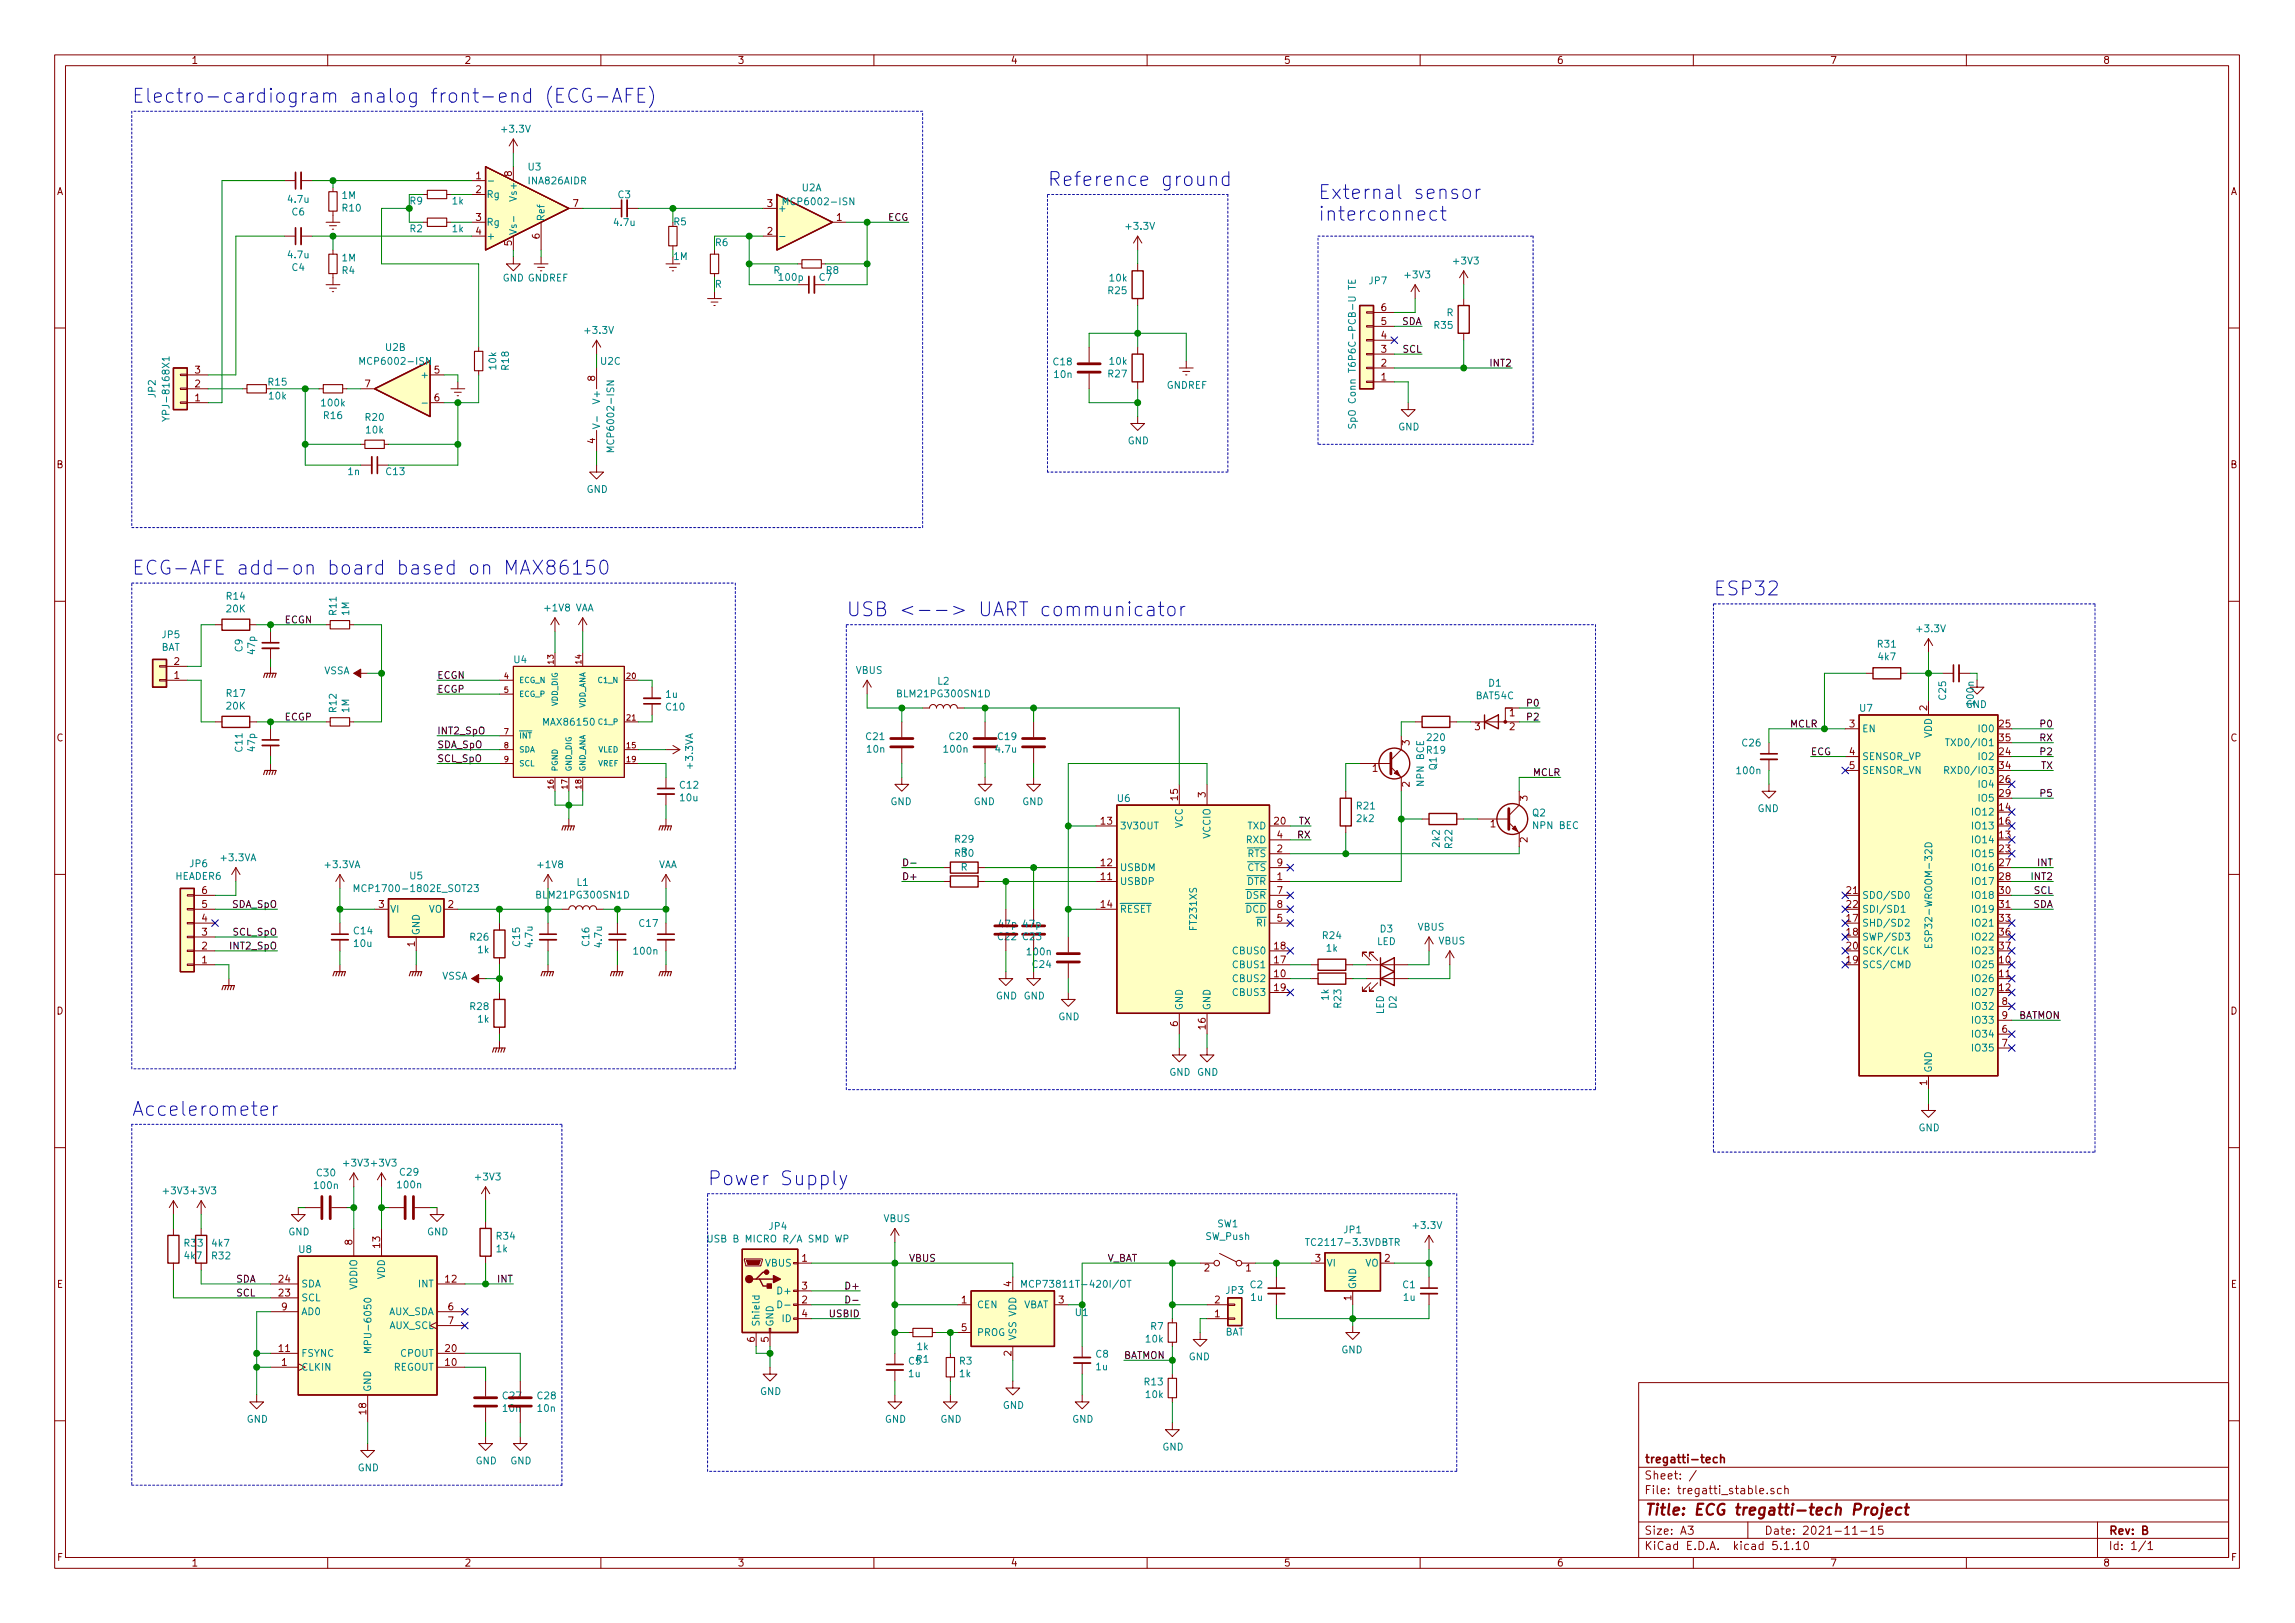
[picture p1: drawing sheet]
<svg xmlns="http://www.w3.org/2000/svg" width="420mm" height="297mm" viewBox="0 0 420 297" stroke-linecap="round" stroke-linejoin="round" font-family="sans-serif">
<defs><g id="words">
<g font-size="3.5" fill="#0000c2">
<text x="24.1" y="18.8">Electro-cardiogram analog front-end (ECG-AFE)</text>
<text x="191.8" y="34.1">Reference ground</text>
<text x="241.3" y="36.5">External sensor</text>
<text x="241.3" y="40.4">interconnect</text>
<text x="24.1" y="105.2">ECG-AFE add-on board based on MAX86150</text>
<text x="154.9" y="112.8">USB &lt;--&gt; UART communicator</text>
<text x="313.7" y="109">ESP32</text>
<text x="24.1" y="204.3">Accelerometer</text>
<text x="129.5" y="217">Power Supply</text>
</g>
<text font-size="2.8" fill="#840000" x="301" y="277.3">Title: ECG tregatti-tech Project</text>
<g font-size="2.1" fill="#840000">
<text x="301" y="267.8">tregatti-tech</text>
<text x="301" y="273.5">File: tregatti_stable.sch</text>
<text x="301" y="270.8">Sheet: /</text>
<text x="301" y="280.9">Size: A3</text>
<text x="323" y="280.9">Date: 2021-11-15</text>
<text x="386" y="280.9">Rev: B</text>
<text x="301" y="283.7">KiCad E.D.A. kicad 5.1.10</text>
<text x="386" y="283.7">Id: 1/1</text>
</g>
<g font-size="1.8" fill="#840000">
<text x="35" y="11.7">1</text>
<text x="85" y="11.7">2</text>
<text x="135" y="11.7">3</text>
<text x="185" y="11.7">4</text>
<text x="235" y="11.7">5</text>
<text x="285" y="11.7">6</text>
<text x="335" y="11.7">7</text>
<text x="385" y="11.7">8</text>
<text x="10.4" y="35.7">A</text>
<text x="87.1" y="32.8">1</text>
<text x="87.1" y="35.3">2</text>
<text x="93.7" y="32.3" transform="rotate(-90 93.7 32.3)">8</text>
<text x="408.4" y="35.7">A</text>
<text x="87.1" y="40.4">3</text>
<text x="104.9" y="37.9">7</text>
<text x="140.5" y="37.9">3</text>
<text x="153.2" y="40.4">1</text>
<text x="87.1" y="43">4</text>
<text x="93.7" y="45" transform="rotate(-90 93.7 45)">5</text>
<text x="98.8" y="43.7" transform="rotate(-90 98.8 43.7)">6</text>
<text x="140.5" y="43">2</text>
<text x="252.9" y="59.5">5</text>
<text x="252.9" y="56.9">6</text>
<text x="252.9" y="64.6">3</text>
<text x="252.9" y="62">4</text>
<text x="35.7" y="70.9">2</text>
<text x="35.7" y="68.4">3</text>
<text x="66.8" y="70.9">7</text>
<text x="79.5" y="68.4">5</text>
<text x="109" y="69.7" transform="rotate(-90 109 69.7)">8</text>
<text x="252.9" y="69.6">1</text>
<text x="252.9" y="67.1">2</text>
<text x="35.7" y="73.4">1</text>
<text x="79.5" y="73.4">6</text>
<text x="109" y="81.2" transform="rotate(-90 109 81.2)">4</text>
<text x="10.4" y="85.7">B</text>
<text x="408.4" y="85.7">B</text>
<text x="31.9" y="124.2">1</text>
<text x="31.9" y="121.7">2</text>
<text x="276.4" y="131.1">1</text>
<text x="352.8" y="130.1" transform="rotate(-90 352.8 130.1)">2</text>
<text x="10.4" y="135.7">C</text>
<text x="258.1" y="136.4" transform="rotate(-90 258.1 136.4)">3</text>
<text x="270" y="133.6">3</text>
<text x="276.4" y="133.6">2</text>
<text x="338.6" y="133.1">3</text>
<text x="366.1" y="133.1">25</text>
<text x="366.1" y="135.7">35</text>
<text x="408.4" y="135.7">C</text>
<text x="251.3" y="141.3">1</text>
<text x="338.6" y="138.2">4</text>
<text x="338.6" y="140.8">5</text>
<text x="366.1" y="138.2">24</text>
<text x="366.1" y="143.3">26</text>
<text x="366.1" y="140.8">34</text>
<text x="215.6" y="146.4" transform="rotate(-90 215.6 146.4)">15</text>
<text x="220.7" y="145.9" transform="rotate(-90 220.7 145.9)">3</text>
<text x="258.1" y="144" transform="rotate(-90 258.1 144)">2</text>
<text x="279.7" y="146.6" transform="rotate(-90 279.7 146.6)">3</text>
<text x="366.1" y="148.4">14</text>
<text x="366.1" y="145.8">29</text>
<text x="201.6" y="150.9">13</text>
<text x="233.3" y="150.9">20</text>
<text x="233.8" y="156">2</text>
<text x="233.8" y="153.5">4</text>
<text x="272.9" y="151.4">1</text>
<text x="279.7" y="154.2" transform="rotate(-90 279.7 154.2)">2</text>
<text x="366.1" y="153.5">13</text>
<text x="366.1" y="150.9">16</text>
<text x="366.1" y="156">23</text>
<text x="201.6" y="161.1">11</text>
<text x="201.6" y="158.5">12</text>
<text x="233.8" y="161.1">1</text>
<text x="233.8" y="158.5">9</text>
<text x="366.1" y="158.5">27</text>
<text x="366.1" y="161.1">28</text>
<text x="37" y="166.2">5</text>
<text x="37" y="163.6">6</text>
<text x="69.4" y="166.2">3</text>
<text x="82.1" y="166.2">2</text>
<text x="201.6" y="166.2">14</text>
<text x="233.8" y="163.6">7</text>
<text x="233.8" y="166.2">8</text>
<text x="338.1" y="163.6">21</text>
<text x="338.1" y="166.2">22</text>
<text x="366.1" y="163.6">30</text>
<text x="366.1" y="166.2">31</text>
<text x="37" y="173.8">2</text>
<text x="37" y="171.2">3</text>
<text x="37" y="168.7">4</text>
<text x="75.9" y="173.2" transform="rotate(-90 75.9 173.2)">1</text>
<text x="233.3" y="173.8">18</text>
<text x="233.8" y="168.7">5</text>
<text x="338.1" y="168.7">17</text>
<text x="338.1" y="171.2">18</text>
<text x="338.1" y="173.8">20</text>
<text x="366.1" y="168.7">33</text>
<text x="366.1" y="171.2">36</text>
<text x="366.1" y="173.8">37</text>
<text x="37" y="176.3">1</text>
<text x="233.3" y="178.9">10</text>
<text x="233.3" y="176.3">17</text>
<text x="338.1" y="176.3">19</text>
<text x="366.1" y="176.3">10</text>
<text x="366.1" y="178.9">11</text>
<text x="10.4" y="185.7">D</text>
<text x="233.3" y="181.4">19</text>
<text x="366.1" y="181.4">12</text>
<text x="366.5" y="183.9">8</text>
<text x="408.4" y="185.7">D</text>
<text x="215.6" y="187.8" transform="rotate(-90 215.6 187.8)">6</text>
<text x="220.7" y="188.3" transform="rotate(-90 220.7 188.3)">16</text>
<text x="366.5" y="189">6</text>
<text x="366.5" y="191.6">7</text>
<text x="366.5" y="186.5">9</text>
<text x="352.8" y="198.6" transform="rotate(-90 352.8 198.6)">1</text>
<text x="64.5" y="227.8" transform="rotate(-90 64.5 227.8)">8</text>
<text x="69.6" y="228.3" transform="rotate(-90 69.6 228.3)">13</text>
<text x="146.8" y="230.9">1</text>
<text x="220.5" y="232.7">2</text>
<text x="228.1" y="232.7">1</text>
<text x="240.8" y="230.9">3</text>
<text x="253.5" y="230.9">2</text>
<text x="10.4" y="235.7">E</text>
<text x="51.1" y="237.3">23</text>
<text x="51.1" y="234.7">24</text>
<text x="51.6" y="239.8">9</text>
<text x="81.6" y="234.7">12</text>
<text x="82.1" y="239.8">6</text>
<text x="146.8" y="238.5">2</text>
<text x="146.8" y="236">3</text>
<text x="176" y="238.5">1</text>
<text x="185.2" y="235.5" transform="rotate(-90 185.2 235.5)">4</text>
<text x="193.8" y="238.5">3</text>
<text x="222.4" y="238.5">2</text>
<text x="247.4" y="238" transform="rotate(-90 247.4 238)">1</text>
<text x="408.4" y="235.7">E</text>
<text x="82.1" y="242.4">7</text>
<text x="138.2" y="245.6" transform="rotate(-90 138.2 245.6)">6</text>
<text x="140.7" y="245.6" transform="rotate(-90 140.7 245.6)">5</text>
<text x="146.8" y="241.1">4</text>
<text x="176" y="243.6">5</text>
<text x="222.4" y="241.1">1</text>
<text x="51.1" y="247.4">11</text>
<text x="51.6" y="250">1</text>
<text x="81.6" y="250">10</text>
<text x="81.6" y="247.4">20</text>
<text x="185.2" y="248.2" transform="rotate(-90 185.2 248.2)">2</text>
<text x="67.1" y="258.8" transform="rotate(-90 67.1 258.8)">18</text>
<text x="10.5" y="285.7">F</text>
<text x="35" y="286.7">1</text>
<text x="85" y="286.7">2</text>
<text x="135" y="286.7">3</text>
<text x="185" y="286.7">4</text>
<text x="235" y="286.7">5</text>
<text x="285" y="286.7">6</text>
<text x="335" y="286.7">7</text>
<text x="385" y="286.7">8</text>
<text x="408.5" y="285.7">F</text>
</g>
<g font-size="1.8" fill="#008484">
<text x="92" y="24.3">+3.3V</text>
<text x="96.7" y="31.2">U3</text>
<text x="96.9" y="33.7">INA826AIDR</text>
<text x="146.8" y="35">U2A</text>
<text x="52.9" y="37.1">4.7u</text>
<text x="53.5" y="39.4">C6</text>
<text x="62.6" y="36.4">1M</text>
<text x="62.7" y="38.7">R10</text>
<text x="82.9" y="37.4">1k</text>
<text x="89" y="36.2">Rg</text>
<text x="89" y="41.3">Rg</text>
<text x="94.6" y="36.4" transform="rotate(-90 94.6 36.4)">Vs+</text>
<text x="99.7" y="40.5" transform="rotate(-90 99.7 40.5)">Ref</text>
<text x="112.5" y="41.4">4.7u</text>
<text x="113.2" y="36.3">C3</text>
<text x="123.4" y="41.2">R5</text>
<text x="142.4" y="38.8">+</text>
<text x="144.2" y="37.6">MCP6002-ISN</text>
<text x="52.9" y="47.3">4.7u</text>
<text x="62.6" y="47.8">1M</text>
<text x="82.9" y="42.5">1k</text>
<text x="89" y="43.9">+</text>
<text x="94.6" y="43.1" transform="rotate(-90 94.6 43.1)">Vs-</text>
<text x="131" y="45">R6</text>
<text x="206.3" y="42">+3.3V</text>
<text x="53.5" y="49.6">C4</text>
<text x="62.7" y="50.2">R4</text>
<text x="92" y="51.5">GND GNDREF</text>
<text x="130.9" y="52.7">R</text>
<text x="141.6" y="50.1">R</text>
<text x="142.8" y="51.4">100p</text>
<text x="150" y="51.4">C7</text>
<text x="151.3" y="50.1">R8</text>
<text x="202.9" y="53.8">R25</text>
<text x="203.2" y="51.5">10k</text>
<text x="250.7" y="52">JP7</text>
<text x="257.4" y="50.9">+3V3</text>
<text x="266.3" y="48.4">+3V3</text>
<text x="264.8" y="57.9">R</text>
<text x="70.6" y="64.2">U2B</text>
<text x="107.3" y="61.1">+3.3V</text>
<text x="262.6" y="60.2">R35</text>
<text x="49.2" y="70.6">R15</text>
<text x="66.7" y="66.8">MCP6002-ISN</text>
<text x="77.6" y="69.3">+</text>
<text x="90.9" y="67.5" transform="rotate(-90 90.9 67.5)">10k</text>
<text x="93.2" y="67.7" transform="rotate(-90 93.2 67.7)">R18</text>
<text x="110" y="66.8">U2C</text>
<text x="192.9" y="66.9">C18</text>
<text x="193.1" y="69.2">10n</text>
<text x="202.9" y="69.1">R27</text>
<text x="203.2" y="66.8">10k</text>
<text x="213.6" y="71.2">GNDREF</text>
<text x="28.5" y="72.7" transform="rotate(-90 28.5 72.7)">JP2</text>
<text x="31" y="76.2" transform="rotate(-90 31 76.2)">YPJ-8168X1</text>
<text x="49.3" y="73.1">10k</text>
<text x="59" y="74.4">100k</text>
<text x="59.3" y="76.7">R16</text>
<text x="67" y="77">R20</text>
<text x="109.9" y="73.5" transform="rotate(-90 109.9 73.5)">V+</text>
<text x="248.2" y="76.6" transform="rotate(-90 248.2 76.6)">SpO Conn T6P6C-PCB-U TE</text>
<text x="67.1" y="79.3">10k</text>
<text x="112.4" y="81.9" transform="rotate(-90 112.4 81.9)">MCP6002-ISN</text>
<text x="206.5" y="81.3">GND</text>
<text x="256" y="78.8">GND</text>
<text x="63.8" y="87">1n</text>
<text x="70.8" y="87">C13</text>
<text x="107.4" y="90.2">GND</text>
<text x="41.5" y="109.8">R14</text>
<text x="41.5" y="112.1">20K</text>
<text x="61.6" y="112.5" transform="rotate(-90 61.6 112.5)">R11</text>
<text x="63.9" y="112.6" transform="rotate(-90 63.9 112.6)">1M</text>
<text x="99.9" y="111.9">+1V8 VAA</text>
<text x="29.5" y="119.1">BAT</text>
<text x="29.7" y="116.8">JP5</text>
<text x="44.4" y="119.3" transform="rotate(-90 44.4 119.3)">C9</text>
<text x="46.7" y="119.7" transform="rotate(-90 46.7 119.7)">47p</text>
<text x="343.8" y="118.5">R31</text>
<text x="351.1" y="115.7">+3.3V</text>
<text x="59.3" y="123.4">VSSA</text>
<text x="94.1" y="121.4">U4</text>
<text x="156.7" y="123.3">VBUS</text>
<text x="171.7" y="125.3">L2</text>
<text x="272.6" y="125.7">D1</text>
<text x="344" y="120.8">4k7</text>
<text x="41.5" y="127.5">R17</text>
<text x="41.5" y="129.9">20K</text>
<text x="61.6" y="130.3" transform="rotate(-90 61.6 130.3)">R12</text>
<text x="63.9" y="130.4" transform="rotate(-90 63.9 130.4)">1M</text>
<text x="121.9" y="127.7">1u</text>
<text x="122" y="130">C10</text>
<text x="164.7" y="127.6">BLM21PG300SN1D</text>
<text x="270.3" y="128">BAT54C</text>
<text x="340.5" y="130.3">U7</text>
<text x="356.3" y="128" transform="rotate(-90 356.3 128)">C25</text>
<text x="359.9" y="129.6">GND</text>
<text x="361.4" y="129" transform="rotate(-90 361.4 129)">100n</text>
<text x="44.4" y="137.5" transform="rotate(-90 44.4 137.5)">C11</text>
<text x="46.7" y="137.5" transform="rotate(-90 46.7 137.5)">47p</text>
<text x="99.7" y="132.8">MAX86150</text>
<text x="158.6" y="135.4">C21</text>
<text x="158.8" y="137.8">10n</text>
<text x="172.9" y="137.8">100n</text>
<text x="173.9" y="135.4">C20</text>
<text x="182.4" y="137.8">4.7u</text>
<text x="182.8" y="135.4">C19</text>
<text x="261.3" y="137.9">R19</text>
<text x="261.4" y="135.6">220</text>
<text x="319" y="136.6">C26</text>
<text x="340.9" y="134">EN</text>
<text x="353.7" y="135.1" transform="rotate(-90 353.7 135.1)">VDD</text>
<text x="357.4" y="136.6">TXD0/IO1</text>
<text x="362.4" y="134">IO0</text>
<text x="126.9" y="140.5" transform="rotate(-90 126.9 140.5)">+3.3VA</text>
<text x="260.7" y="143.7" transform="rotate(-90 260.7 143.7)">NPN BCE</text>
<text x="263" y="140.9" transform="rotate(-90 263 140.9)">Q1</text>
<text x="318.1" y="141.7">100n</text>
<text x="340.9" y="139.1">SENSOR_VP</text>
<text x="340.9" y="141.6">SENSOR_VN</text>
<text x="357.2" y="141.6">RXD0/IO3</text>
<text x="362.4" y="139.1">IO2</text>
<text x="124.5" y="144.3">C12</text>
<text x="124.6" y="146.6">10u</text>
<text x="163" y="147.4">GND</text>
<text x="178.3" y="147.4">GND</text>
<text x="187.1" y="147.4">GND</text>
<text x="204.6" y="146.8">U6</text>
<text x="248.4" y="148.1">R21</text>
<text x="280.6" y="149.4">Q2</text>
<text x="321.8" y="148.6">GND</text>
<text x="361.4" y="149.3">IO12</text>
<text x="362.4" y="144.2">IO4</text>
<text x="362.4" y="146.7">IO5</text>
<text x="174.9" y="154.2">R29</text>
<text x="205" y="151.8">3V3OUT</text>
<text x="216.5" y="151.6" transform="rotate(-90 216.5 151.6)">VCC</text>
<text x="221.6" y="153.5" transform="rotate(-90 221.6 153.5)">VCCIO</text>
<text x="228.2" y="154.3">RXD</text>
<text x="228.4" y="151.8">TXD</text>
<text x="248.5" y="150.5">2k2</text>
<text x="263.6" y="155" transform="rotate(-90 263.6 155)">2k2</text>
<text x="265.9" y="155.2" transform="rotate(-90 265.9 155.2)">R22</text>
<text x="280.8" y="151.7">NPN BEC</text>
<text x="361.4" y="154.3">IO14</text>
<text x="361.4" y="151.8">IO13</text>
<text x="32.1" y="161">HEADER6</text>
<text x="34.8" y="158.7">JP6</text>
<text x="40.6" y="157.6">+3.3VA</text>
<text x="59.6" y="158.9">+3.3VA</text>
<text x="75.1" y="160.9">U5</text>
<text x="98.6" y="158.9">+1V8</text>
<text x="120.4" y="158.9">VAA</text>
<text x="174.9" y="156.8">R30</text>
<text x="175.9" y="159.3">R</text>
<text x="175.9" y="156.5">R</text>
<text x="205" y="162">USBDP</text>
<text x="205" y="159.4">USBDM</text>
<text x="228.3" y="162">DTR</text>
<text x="228.4" y="156.9">RTS</text>
<text x="228.4" y="159.4">CTS</text>
<text x="361.4" y="156.9">IO15</text>
<text x="361.4" y="159.4">IO16</text>
<text x="361.4" y="162">IO17</text>
<text x="66.1" y="163.3">MCP1700-1802E_SOT23</text>
<text x="71.4" y="167">VI</text>
<text x="78.5" y="167">VO</text>
<text x="98.7" y="164.5">BLM21PG300SN1D</text>
<text x="105.7" y="162.1">L1</text>
<text x="205" y="167">RESET</text>
<text x="228.1" y="167">DCD</text>
<text x="228.2" y="164.5">DSR</text>
<text x="340.9" y="164.5">SDO/SD0</text>
<text x="340.9" y="167">SDI/SD1</text>
<text x="361.4" y="164.5">IO18</text>
<text x="361.4" y="167">IO19</text>
<text x="64.8" y="171">C14</text>
<text x="64.9" y="173.3">10u</text>
<text x="76.8" y="171.2" transform="rotate(-90 76.8 171.2)">GND</text>
<text x="86.1" y="172.1">R26</text>
<text x="95.2" y="173.1" transform="rotate(-90 95.2 173.1)">C15</text>
<text x="97.5" y="173.2" transform="rotate(-90 97.5 173.2)">4.7u</text>
<text x="107.9" y="173.1" transform="rotate(-90 107.9 173.1)">C16</text>
<text x="110.2" y="173.2" transform="rotate(-90 110.2 173.2)">4.7u</text>
<text x="117.1" y="169.6">C17</text>
<text x="182.8" y="172.1">C22</text>
<text x="182.9" y="169.8">47p</text>
<text x="187.3" y="172.1">C23</text>
<text x="187.4" y="169.8">47p</text>
<text x="219.1" y="170.1" transform="rotate(-90 219.1 170.1)">FT231XS</text>
<text x="230.1" y="169.6">RI</text>
<text x="242.2" y="171.9">R24</text>
<text x="252.1" y="173">LED</text>
<text x="252.7" y="170.6">D3</text>
<text x="259.6" y="170.3">VBUS</text>
<text x="263.4" y="172.9">VBUS</text>
<text x="340.9" y="169.6">SHD/SD2</text>
<text x="340.9" y="172.1">SWP/SD3</text>
<text x="353.7" y="172.4" transform="rotate(-90 353.7 172.4)">ESP32-WROOM-32D</text>
<text x="361.4" y="169.6">IO21</text>
<text x="361.4" y="172.1">IO22</text>
<text x="80.9" y="179.3">VSSA</text>
<text x="87.5" y="174.5">1k</text>
<text x="116.2" y="174.7">100n</text>
<text x="188.2" y="174.8">100n</text>
<text x="189.1" y="177.2">C24</text>
<text x="225.9" y="179.7">CBUS2</text>
<text x="225.9" y="177.2">CBUS1</text>
<text x="225.9" y="174.7">CBUS0</text>
<text x="242.9" y="174.2">1k</text>
<text x="340.9" y="177.2">SCS/CMD</text>
<text x="340.9" y="174.7">SCK/CLK</text>
<text x="361.4" y="177.2">IO25</text>
<text x="361.4" y="179.7">IO26</text>
<text x="361.4" y="174.7">IO23</text>
<text x="86.1" y="184.8">R28</text>
<text x="182.3" y="182.9">GND GND</text>
<text x="216.5" y="184.9" transform="rotate(-90 216.5 184.9)">GND</text>
<text x="221.6" y="184.9" transform="rotate(-90 221.6 184.9)">GND</text>
<text x="225.9" y="182.3">CBUS3</text>
<text x="243.3" y="183" transform="rotate(-90 243.3 183)">1k</text>
<text x="245.6" y="184.4" transform="rotate(-90 245.6 184.4)">R23</text>
<text x="253.4" y="185.7" transform="rotate(-90 253.4 185.7)">LED</text>
<text x="255.7" y="184.5" transform="rotate(-90 255.7 184.5)">D2</text>
<text x="361.4" y="182.3">IO27</text>
<text x="361.4" y="184.8">IO32</text>
<text x="87.5" y="187.2">1k</text>
<text x="193.8" y="186.7">GND</text>
<text x="361.4" y="189.9">IO34</text>
<text x="361.4" y="187.4">IO33</text>
<text x="214.1" y="196.9">GND GND</text>
<text x="353.7" y="196.4" transform="rotate(-90 353.7 196.4)">GND</text>
<text x="361.4" y="192.4">IO35</text>
<text x="351.2" y="207">GND</text>
<text x="58.1" y="215.3">C30</text>
<text x="63.1" y="213.5">+3V3 +3V3</text>
<text x="73.3" y="215.2">C29</text>
<text x="30" y="218.6">+3V3 +3V3</text>
<text x="57.7" y="217.6">100n</text>
<text x="72.9" y="217.5">100n</text>
<text x="87.2" y="216">+3V3</text>
<text x="52.8" y="226.1">GND</text>
<text x="78.2" y="226.1">GND</text>
<text x="91" y="226.9">R34</text>
<text x="130.8" y="227.4">USB B MICRO R/A SMD WP</text>
<text x="140.8" y="225.1">JP4</text>
<text x="161.8" y="223.7">VBUS</text>
<text x="220.7" y="226.9">SW_Push</text>
<text x="222.9" y="224.6">SW1</text>
<text x="246.1" y="225.7">JP1</text>
<text x="258.9" y="224.9">+3.3V</text>
<text x="33.8" y="228.2">R33</text>
<text x="33.9" y="230.5">4k7</text>
<text x="38.9" y="230.5">R32</text>
<text x="38.9" y="228.2">4k7</text>
<text x="54.8" y="229.3">U8</text>
<text x="90.9" y="229.2">1k</text>
<text x="140.1" y="231.8">VBUS</text>
<text x="239.9" y="228">TC2117-3.3VDBTR</text>
<text x="242.8" y="231.8">VI</text>
<text x="249.9" y="231.8">VO</text>
<text x="55.1" y="238.2">SCL</text>
<text x="55.1" y="235.6">SDA</text>
<text x="65.4" y="236" transform="rotate(-90 65.4 236)">VDDIO</text>
<text x="70.5" y="234.1" transform="rotate(-90 70.5 234.1)">VDD</text>
<text x="76.7" y="235.6">INT</text>
<text x="142.7" y="236.9">D+</text>
<text x="178.8" y="239.4">CEN</text>
<text x="187.2" y="239.4">VBAT</text>
<text x="188.5" y="235.7">MCP73811T-420I/OT</text>
<text x="224.5" y="236.8">JP3</text>
<text x="228.9" y="235.8">C2</text>
<text x="229.1" y="238.1">1u</text>
<text x="248.3" y="236" transform="rotate(-90 248.3 236)">GND</text>
<text x="256.8" y="235.8">C1</text>
<text x="257" y="238.1">1u</text>
<text x="55.1" y="240.7">AD0</text>
<text x="71" y="240.7">AUX_SDA</text>
<text x="71.2" y="243.2">AUX_SCL</text>
<text x="139.1" y="242.9" transform="rotate(-90 139.1 242.9)">Shield</text>
<text x="141.6" y="242.9" transform="rotate(-90 141.6 242.9)">GND</text>
<text x="143.3" y="242">ID</text>
<text x="178.8" y="244.5">PROG</text>
<text x="186.1" y="245.4" transform="rotate(-90 186.1 245.4)">VSS VDD</text>
<text x="196.9" y="240.9">U1</text>
<text x="209.9" y="245.7">10k</text>
<text x="210.7" y="243.4">R7</text>
<text x="224.3" y="244.4">BAT</text>
<text x="55.1" y="250.9">CLKIN</text>
<text x="55.1" y="248.3">FSYNC</text>
<text x="68" y="246.8" transform="rotate(-90 68 246.8)">MPU-6050</text>
<text x="71.9" y="250.9">REGOUT</text>
<text x="73.3" y="248.3">CPOUT</text>
<text x="167.8" y="249.4">R1</text>
<text x="167.9" y="247.1">1k</text>
<text x="175.7" y="249.7">R3</text>
<text x="200.7" y="248.5">C8</text>
<text x="200.7" y="250.8">1u</text>
<text x="217.6" y="249">GND</text>
<text x="245.6" y="247.7">GND</text>
<text x="67.9" y="254.8" transform="rotate(-90 67.9 254.8)">GND</text>
<text x="92.1" y="256.1">C27</text>
<text x="98.5" y="256.1">C28</text>
<text x="139.1" y="255.3">GND</text>
<text x="166.4" y="252.1">1u</text>
<text x="175.7" y="252.1">1k</text>
<text x="183.6" y="257.8">GND</text>
<text x="209.6" y="253.6">R13</text>
<text x="209.9" y="255.9">10k</text>
<text x="45.2" y="260.4">GND</text>
<text x="92.2" y="258.4">10n</text>
<text x="98.5" y="258.4">10n</text>
<text x="162" y="260.4">GND</text>
<text x="172.2" y="260.4">GND</text>
<text x="196.3" y="260.4">GND</text>
<text x="65.5" y="269.3">GND</text>
<text x="87.1" y="268">GND</text>
<text x="93.4" y="268">GND</text>
<text x="212.8" y="265.5">GND</text>
</g>
<g font-size="1.8" fill="#008400">
<text x="75.1" y="37.4">R9</text>
<text x="75.1" y="42.5">R2</text>
<text x="123.4" y="47.6">1M</text>
</g>
<g font-size="1.8">
<text x="162.5" y="40.4">ECG</text>
<text x="256.6" y="59.5">SDA</text>
<text x="256.8" y="64.6">SCL</text>
<text x="273" y="67.1">INT2</text>
<text x="52.1" y="114.1">ECGN</text>
<text x="80" y="124.2">ECGN</text>
<text x="52.1" y="131.9">ECGP</text>
<text x="80" y="126.8">ECGP</text>
<text x="279.8" y="129.3">P0</text>
<text x="279.8" y="131.9">P2</text>
<text x="80" y="134.4">INT2_SpO</text>
<text x="80" y="136.9">SDA_SpO</text>
<text x="327.7" y="133.1">MCLR</text>
<text x="373.5" y="135.7">RX</text>
<text x="373.8" y="133.1">P0</text>
<text x="80" y="139.5">SCL_SpO</text>
<text x="280.6" y="142">MCLR</text>
<text x="331.5" y="138.2">ECG</text>
<text x="373.7" y="140.8">TX</text>
<text x="373.8" y="138.2">P2</text>
<text x="373.8" y="145.8">P5</text>
<text x="237.6" y="153.5">RX</text>
<text x="237.8" y="150.9">TX</text>
<text x="165.1" y="161.1">D+</text>
<text x="372.1" y="161.1">INT2</text>
<text x="373.1" y="158.5">INT</text>
<text x="42.4" y="166.2">SDA_SpO</text>
<text x="372.2" y="166.2">SDA</text>
<text x="372.4" y="163.6">SCL</text>
<text x="42.3" y="173.8">INT2_SpO</text>
<text x="42.6" y="171.2">SCL_SpO</text>
<text x="369.4" y="186.5">BATMON</text>
<text x="166.4" y="230.9">VBUS</text>
<text x="202.5" y="230.9">V_BAT</text>
<text x="43.2" y="234.7">SDA</text>
<text x="43.2" y="237.3">SCL</text>
<text x="91.1" y="234.7">INT</text>
<text x="155.2" y="236">D+</text>
<text x="152" y="241.1">USBID</text>
<text x="205.7" y="248.7">BATMON</text>
</g>
<g font-size="1.4" fill="#840000">
<text x="92.3" y="124.2">4</text>
<text x="101.3" y="121.5" transform="rotate(-90 101.3 121.5)">13</text>
<text x="106.4" y="121.5" transform="rotate(-90 106.4 121.5)">14</text>
<text x="114.8" y="124.2">20</text>
<text x="92.3" y="126.8">5</text>
<text x="114.8" y="131.9">21</text>
<text x="92.3" y="134.4">7</text>
<text x="92.3" y="136.9">8</text>
<text x="114.8" y="136.9">15</text>
<text x="92.3" y="139.5">9</text>
<text x="114.8" y="139.5">19</text>
<text x="101.3" y="144.3" transform="rotate(-90 101.3 144.3)">16</text>
<text x="103.9" y="144.3" transform="rotate(-90 103.9 144.3)">17</text>
<text x="106.4" y="144.3" transform="rotate(-90 106.4 144.3)">18</text>
</g>
<g font-size="1.4" fill="#008484">
<text x="95" y="125">ECG_N</text>
<text x="109.7" y="125">C1_N</text>
<text x="95" y="127.5">ECG_P</text>
<text x="102.1" y="129.3" transform="rotate(-90 102.1 129.3)">VDD_DIG</text>
<text x="107.2" y="129.8" transform="rotate(-90 107.2 129.8)">VDD_ANA</text>
<text x="95" y="135.2">INT</text>
<text x="95" y="137.7">SDA</text>
<text x="109.5" y="137.7">VLED</text>
<text x="109.8" y="132.6">C1_P</text>
<text x="95" y="140.2">SCL</text>
<text x="102.1" y="141.3" transform="rotate(-90 102.1 141.3)">PGND</text>
<text x="104.6" y="141.3" transform="rotate(-90 104.6 141.3)">GND_DIG</text>
<text x="107.2" y="141.3" transform="rotate(-90 107.2 141.3)">GND_ANA</text>
<text x="109.5" y="140.2">VREF</text>
</g>
</g></defs>
<g fill="none" stroke="#840000" stroke-width=".18">
<path d="M10 10h400v277h-400zM12 12h396v273.1h-396zM60 10v2M110 10v2M160 10v2M210 10v2M260 10v2M310 10v2M360 10v2M52.1 33.1h2M55.1 33.1h2M61 34.3v.8"/>
<path d="M61 38.6v2.1M77.5 35.6h.7M81.8 35.6h.7M86.4 33.1h2.5M86.4 35.6h2.5M94 25.4l-.8 1.3M94 25.4v2.6M94 30.5v2.6M94 25.4l.7 1.3M104.1 38.1h2.6M111.8 38.1h2M114.8 38.1h2"/>
<path d="M139.7 38.1h2.5M52.1 43.2h2M55.1 43.2h2M59.7 40.7h2.5M59.7 52.1h2.5M60.3 41.3h1.3M60.3 52.7h1.3M60.8 41.9h.3M60.8 53.4h.3M61 45.8v.7M61 50.1v2M77.5 40.7h.7"/>
<path d="M81.8 40.7h.7M86.4 40.7h2.5M86.4 43.2h2.5M94 47v1.3h1.2l-1.2 1.3-1.3-1.3h1.3M94 43.2v2.6M97.8 48.3h2.5M98.4 48.9h1.3M98.9 49.6h.3M99.1 40.7v5.1M99.1 47v1.3M121.9 48.3h2.6M122.6 48.9h1.2"/>
<path d="M123.1 49.6h.2M123.2 45v.8M123.2 47v1.3M129.5 54.6h2.6M130.2 55.3h1.2M130.7 55.9h.2M130.8 45.8v.7M130.8 50.1v.7M130.8 53.4v1.2M139.7 43.2h2.5M146 48.3h.8M146 52.1h2.1"/>
<path d="M149.1 52.1h2M150.4 48.3h.7M152.4 40.7h2.5M208.3 43.2l-.8 1.3M208.3 43.2v2.6M208.3 48.3v1.3M208.3 54.6v1.3M208.3 43.2l.7 1.3M250.2 59.6h1.3v.3h-1.3zM250.2 57.1h1.3v.2h-1.3zM251.5 59.7h3.8M251.5 57.2h3.8"/>
<path d="M259.1 52.1l-.8 1.3M259.1 52.1v2.5M259.1 52.1l.7 1.3M268 49.6l-.8 1.2M268 49.6v2.5M268 54.6v1.3M268 49.6l.7 1.2M10 60h2M33 68.5h1.3v.2h-1.3zM33 73.6h1.3v.2h-1.3zM33 71h1.3v.3h-1.3zM34.3 71.2h3.8"/>
<path d="M34.3 68.6h3.8M34.3 73.7h3.8M44.4 71.2h.8M58.4 71.2h.8M62.7 71.2h.8M66 71.2h2.6M78.7 68.6h2.6M78.7 73.7h2.6M82.5 71.2h2.6M83.2 71.8h1.3M83.7 72.4h.2M83.8 69.9v1.3"/>
<path d="M87.6 63.5v.8M87.6 67.9v.7M109.2 62.3l-.7 1.2M109.2 62.3v2.5M109.2 67.3v3.9M109.2 78.8v3.8M109.2 62.3l.8 1.2M199.4 63.5v2.8M199.4 68.4v2.8M208.3 76.2v1.3h1.2l-1.2 1.3-1.3-1.3h1.3M208.3 63.5v1.3M208.3 69.9v1.3"/>
<path d="M215.9 67.3h2.5M216.5 68h1.3M217 68.6h.3M217.2 66.1v1.2M250.2 62.1h1.3v.3h-1.3zM250.2 67.2h1.3v.3h-1.3zM250.2 69.8h1.3v.2h-1.3zM250.2 64.7h1.3v.2h-1.3zM251.5 69.9h3.8M251.5 67.3h3.8M251.5 64.8h3.8M251.5 62.3h3.8"/>
<path d="M257.8 73.7v1.3h1.3l-1.3 1.2-1.3-1.2h1.3M268 61v1.3M408 60h2M66 85.1h2.1M66 81.3h.8M69.1 85.1h2M70.4 81.3h.7M109.2 85.1v1.3h1.3l-1.3 1.3-1.3-1.3h1.3M10 110h2M39.4 114.3h1.2M45.7 114.3h1.3M49.5 115.6v2"/>
<path d="M49.5 118.7v2M59.7 114.3h.8M64 114.3h.8M101.6 113.1l-.8 1.2M101.6 113.1v2.5M101.6 119.4v2.6M101.6 113.1l.8 1.2M106.7 113.1l-.8 1.2M106.7 113.1v2.5M106.7 119.4v2.6M106.7 113.1l.7 1.2M353.1 116.9v2.5"/>
<path d="M353.1 116.9l-.8 1.2M353.1 116.9l.7 1.2M408 110h2M29.2 121.8h1.3v.3h-1.3zM29.2 124.4h1.3v.2h-1.3zM30.5 124.5h3.8M30.5 122h3.8M39.4 132.1h1.2M45.7 132.1h1.3M49.5 122v1.2M49.5 133.4v2M49.5 136.4v2.1"/>
<path d="M49.5 139.7v1.3M59.7 132.1h.8M64 132.1h.8M64.8 123.2h2.5M91.4 137.2h2.6M91.4 139.7h2.6M91.4 124.5h2.6M91.4 127h2.6M91.4 134.7h2.6M94 122h20.3v20.3h-20.3zM114.3 137.2h2.5M114.3 139.7h2.5"/>
<path d="M114.3 124.5h2.5M114.3 132.1h2.5M119.4 125.8v2M119.4 128.8v2M121.9 137.2h2.6M123.2 136.4l1.3 .8M124.5 137.2l-1.3 .8M158.7 124.5l-.7 1.3M158.7 124.5v2.5M158.7 124.5l.8 1.3M165.1 132.1v2.8M165.1 136.9v2.8"/>
<path d="M168.9 129.6h1.3a.63 .63 0 0 1 .6-.7 .63 .63 0 0 1 .6 .7 .63 .63 0 0 1 .7-.7 .63 .63 0 0 1 .6 .7 .63 .63 0 0 1 .7-.7 .63 .63 0 0 1 .6 .7 .63 .63 0 0 1 .6-.7 .63 .63 0 0 1 .7 .7h1.2M180.3 132.1v2.8M180.3 136.9v2.8M189.2 132.1v2.8M189.2 136.9v2.8M248.9 139.7h5.7M256.5 134.7v2.5l-1.9 1.9M259.1 132.1h1.2M265.4 132.1h1.3M275.6 129.6h2.5M275.6 132.1h2.5M276.9 129.6h-1.3v2.5h-6.4"/>
<path d="M323.8 135.9v2.1M323.8 139v2M337.8 133.4h2.6M337.8 138.5h2.6M341.6 123.2h1.3M348 123.2h1.2M353.1 128.3v2.5M355.6 123.2h2M358.6 123.2h2.1M361.9 124.5v1.3h-1.2l1.2 1.2 1.3-1.2h-1.3M43.2 158.8l-.8 1.3M43.2 158.8v2.5"/>
<path d="M43.2 158.8l.7 1.3M101.6 142.3v2.5M104.1 142.3v2.5M104.1 149.9v1.3M106.7 142.3v2.5M121.9 142.3v2M121.9 145.3v2.1M121.9 149.9v1.3M165.1 142.3v1.2h-1.3l1.3 1.3 1.3-1.3h-1.3M172.7 158.8h1.3M179.1 158.8h1.2M180.3 142.3v1.2h-1.2l1.2 1.3 1.3-1.3h-1.3"/>
<path d="M189.2 142.3v1.2h-1.2l1.2 1.3 1.3-1.3h-1.3M200.7 158.8h3.8M200.7 151.2h3.8M215.9 143.5v3.9M221 143.5v3.9M232.4 158.8h3.8M232.4 151.2h3.8M232.4 156.2h3.8M232.4 153.7h3.8M246.4 144.8v1.3M246.4 151.2v1.2M254.6 140.4l1.9 1.9v2.5"/>
<path d="M260.3 149.9h1.3M266.7 149.9h1.3M270.5 149.9h5.7M276.2 150.5l1.9 1.9v2.6M278.1 144.8v2.6l-1.9 1.9M323.8 143.5v1.3h-1.2l1.2 1.3 1.3-1.3h-1.3M337.8 141h2.6M10 160h2M34.3 166.3h1.3v.2h-1.3zM34.3 163.7h1.3v.3h-1.3zM34.3 168.8h1.3v.3h-1.3zM34.3 173.9h1.3v.3h-1.3z"/>
<path d="M34.3 176.4h1.3v.3h-1.3zM34.3 171.4h1.3v.2h-1.3zM35.6 166.4h3.8M35.6 176.6h3.8M35.6 174h3.8M35.6 168.9h3.8M35.6 163.9h3.8M35.6 171.5h3.8M41.9 179.1v1.3M62.2 160.1v2.5M62.2 168.9v2.1M62.2 172v2"/>
<path d="M62.2 176.6v1.2M62.2 160.1l-.7 1.2M62.2 160.1l.8 1.2M68.6 166.4h2.5M76.2 171.5v2.5M76.2 176.6v1.2M81.3 166.4h2.5M86.4 179.1h2.5M91.4 168.9v1.3M91.4 175.3v1.3M100.3 160.1l-.7 1.2M100.3 160.1v2.5"/>
<path d="M100.3 168.9v2.1M100.3 172v2M100.3 176.6v1.2M100.3 160.1l.8 1.2M102.9 166.4h1.2a.63 .63 0 0 1 .7-.6 .63 .63 0 0 1 .6 .6 .63 .63 0 0 1 .6-.6 .63 .63 0 0 1 .7 .6 .63 .63 0 0 1 .6-.6 .63 .63 0 0 1 .6 .6 .63 .63 0 0 1 .7-.6 .63 .63 0 0 1 .6 .6h1.3M113 168.9v2.1M113 172v2M113 176.6v1.2M121.9 160.1l-.7 1.2M121.9 160.1v2.5M121.9 168.9v2.1M121.9 172v2"/>
<path d="M121.9 176.6v1.2M121.9 160.1l.8 1.2M172.7 161.3h1.3M179.1 161.3h1.2M184.1 177.8v1.3h1.3l-1.3 1.3-1.2-1.3h1.2M184.1 166.4v2.8M184.1 171.2v2.8M189.2 177.8v1.3h1.3l-1.3 1.3-1.2-1.3h1.2M189.2 166.4v2.8M189.2 171.2v2.8M195.6 171.5v2.8M195.6 176.3v2.8"/>
<path d="M200.7 161.3h3.8M200.7 166.4h3.8M232.4 179.1h3.8M232.4 161.3h3.8M232.4 166.4h3.8M232.4 176.6h3.8M232.4 174h3.8M232.4 168.9h3.8M232.4 163.9h3.8M240 179.1h1.3M240 176.6h1.3M246.4 179.1h1.2"/>
<path d="M246.4 176.6h1.2M249.4 175v-.7h.8h-.8l1.6 1.5M250.2 179.1h7.6M250.2 176.6h7.6M250.7 175v-.7h.8h-.8l1.5 1.5M251 179.9l-1.6 1.5h.8h-.8v-.8M252.2 179.9l-1.5 1.5h.8h-.8v-.8M261.6 171.5v2.5M261.6 171.5l-.7 1.3M261.6 171.5l.8 1.3M265.4 174l-.7 1.3M265.4 174v2.6"/>
<path d="M265.4 174l.8 1.3M408 160h2M91.4 181.6v1.3M91.4 188v1.3M91.4 190.5v1.3M195.6 181.6v1.3h1.2l-1.2 1.3-1.3-1.3h1.3M215.9 191.8v1.3h1.3l-1.3 1.2-1.3-1.2h1.3M215.9 185.5v3.8M221 191.8v1.3h1.2l-1.2 1.2-1.3-1.2h1.3M221 185.5v3.8M232.4 181.6h3.8M353.1 196.9v2.5"/>
<path d="M365.8 189.3h2.5M365.8 191.8h2.5M365.8 184.2h2.5M365.8 186.7h2.5M10 210h2M31.7 219.7l-.7 1.3M31.7 219.7v2.6M31.7 219.7l.8 1.3M36.8 219.7l-.7 1.3M36.8 219.7v2.6M36.8 219.7l.8 1.3M64.8 214.7l-.8 1.2"/>
<path d="M64.8 214.7v2.5M64.8 214.7l.7 1.2M69.8 214.7l-.7 1.2M69.8 214.7v2.5M69.8 214.7l.8 1.2M88.9 217.2v2.5M88.9 217.2l-.8 1.3M88.9 217.2l.8 1.3M353.1 202v1.2h1.2l-1.2 1.3-1.3-1.3h1.3M408 210h2M31.7 224.8v1.3M31.7 231.2v1.2"/>
<path d="M36.8 224.8v1.3M36.8 231.2v1.2M49.5 235h5.1M49.5 237.5h5.1M54.6 221v1.3h1.3l-1.3 1.3-1.3-1.3h1.3M55.9 221h2.8M60.7 221h2.8M64.8 224.8v5.1M69.8 224.8v5.1M71.1 221h2.8M75.9 221h2.8M80 221v1.3h1.3l-1.3 1.3-1.3-1.3h1.3"/>
<path d="M80 235h5.1M88.9 223.6v1.2M88.9 229.9v1.3M136.3 230.4h3.3v.3l-.3 1h-2.8zM145.3 238.7h.7v.2h-.7zM145.3 236.1h.7v.3h-.7zM145.3 231h.7v.3h-.7zM146 231.2h2.6M146 238.8h2.6M146 236.3h2.6M163.8 224.8l-.7 1.3M163.8 224.8v2.6"/>
<path d="M163.8 224.8l.8 1.3M175.3 238.8h2.5M185.4 233.7v2.6M193 238.8h2.6M219.7 231.2h2.5M221 238.8h3.8M223.3 229.4l3 1.5M224.8 238.7h1.3v.2h-1.3zM227.3 231.2h2.6M233.7 233.7v2M233.7 236.8v2M240 231.2h2.6"/>
<path d="M247.6 236.3v2.5M252.7 231.2h2.6M261.6 226.1l.8 1.3M261.6 226.1v2.5M261.6 233.7v2M261.6 236.8v2M261.6 226.1l-.7 1.3M47 255.3v1.3h1.3l-1.3 1.2-1.3-1.2h1.3M49.5 250.2h5.1M49.5 247.7h5.1M49.5 240.1h5.1M67.3 255.3v5.1"/>
<path d="M80 242l-1.3 .6 1.3 .6M80 250.2h5.1M80 247.7h5.1M80 240.1h5.1M80 242.6h5.1M88.9 252.8v2.8M88.9 257.6v2.8M95.2 252.8v2.8M95.2 257.6v2.8M138.4 243.9v2.5M140.8 243.1h.3v.8h-.3zM141 250.2v1.3h1.2l-1.2 1.3-1.3-1.3h1.3"/>
<path d="M141 243.9v2.5M145.3 241.2h.7v.3h-.7zM146 241.3h2.6M163.8 255.3v1.3h1.3l-1.3 1.2-1.2-1.2h1.2M163.8 247.7v2M163.8 250.7v2.1M166.4 243.9h.7M170.7 243.9h.7M174 255.3v1.3h1.3l-1.3 1.2-1.3-1.2h1.3M174 247.7v.7M174 252v.8M175.3 243.9h2.5"/>
<path d="M185.4 252.8v1.2h1.3l-1.3 1.3-1.3-1.3h1.3M185.4 246.4v2.6M198.1 255.3v1.3h1.3l-1.3 1.2-1.3-1.2h1.3M198.1 246.4v2M198.1 249.5v2M214.6 241.3v.8M214.6 245.7v.7M214.6 251.5v.8M214.6 255.8v.8M219.7 243.9v1.2h-1.3l1.3 1.3 1.3-1.3h-1.3M221 241.3h3.8M224.8 241.2h1.3v.3h-1.3z"/>
<path d="M247.6 242.6v1.3h-1.2l1.2 1.2 1.3-1.2h-1.3M300 253h108v32.1h-108zM10 260h2M67.3 264.2v1.3h1.3l-1.3 1.2-1.3-1.2h1.3M88.9 262.9v1.3h1.3l-1.3 1.3-1.3-1.3h1.3M95.2 262.9v1.3h1.3l-1.3 1.3-1.2-1.3h1.2M214.6 260.4v1.3h1.3l-1.3 1.2-1.2-1.2h1.2M300 278.5h108M300 274.5h108M300 268.5h108M309 279.3h1l-.5 .6 .4 .1v.7l-.2 .1-.7-.1M310.5 269.1l-1.2 2"/>
<path d="M320 278.5v3M323.5 273.3v.1M324.7 272.5l-.3-.1-.2 .2 .1 .2 .4 .2v.3h-.5M326.1 272.5l-.4-.1-.3 .3 .1 .6 .2 .1 .4-.1M326.7 272.5l.2-.1 .4 .1 .1 .9M326.7 271.9v1.5M342.5 279.7l.4-.4v1.5M344.7 279.3h-.7l-.1 .7 .2-.1h.5l.2 .3-.1 .5-.3 .1-.5-.1M384 278.5v6.6M408 260h2M60 285.1v1.9M110 285.1v1.9"/>
<path d="M160 285.1v1.9M210 285.1v1.9M260 285.1v1.9M300 281.5h108M310 285.1v1.9M326.7 282.5l.4-.4v1.5M326.7 283.6h.8M328.2 283.5v.1M328.8 282.5l.4-.4v1.5M328.8 283.6h.9M330.4 282.3l.3-.2a.94 .94 0 0 1 0 1.5l-.4-.3v-.6zM339.2 280.8h.8"/>
<path d="M340.7 280.2h1.1M342.5 280.8h.8M360 285.1v1.9M392.8 282l-1.3 2M393.2 282.5l.5-.4v1.5M393.2 283.6h.9"/>
<circle cx="222.8" cy="231.2" r=".51"/>
<circle cx="226.8" cy="231.2" r=".51"/>
</g>
<path d="M342.8 276.1a.54 .54 0 0 1 .5-.2 .54 .54 0 0 1 .4 .4l-.1 .5a.56 .56 0 0 1-.5 .4 .56 .56 0 0 1-.5-.4zM344.6 275.9l-.2 1.7-.1 .2-.3 .1M344.7 275.2l-.1 .1 .1 .1v-.2v.2M345.4 276.6l1-.2-.1-.4-.6-.1-.3 .3v.9l.2 .1 .6-.1M348.1 276a.68 .68 0 0 0-1 .3v.7l.3 .2 .6-.1M348.7 275.9h.8M349.1 275.2l-.2 1.7v.2l.4 .1" fill="none" stroke="#840000" stroke-width=".41"/>
<g fill="none" stroke="#840000" stroke-width=".3">
<path d="M54.1 31.5v3.1M113.8 36.6v3.1M54.1 41.7v3M148.1 50.6v3M69.1 83.6v3.1M48 117.6h3.1M48 135.4h3.1M117.9 128.8h3M322.3 138h3.1M357.6 121.7v3.1M120.4 144.3h3M60.7 171h3.1"/>
<path d="M98.8 171h3.1M111.5 171h3.1M120.4 171h3M232.2 235.7h3M260.1 235.7h3M162.3 249.7h3.1M196.6 248.4h3M314.4 266.8l-.5-.1-.2 .3v.6l.2 .1 .5-.1M315 266.8h.1a.37 .37 0 0 1 .6 .1v.8M315 266.2v1.5"/>
</g>
<g fill="none" stroke="#840000" stroke-width=".2">
<path d="M60.2 35.1h1.5v3.5h-1.5zM78.2 34.8h3.6v1.6h-3.6zM78.2 39.9h3.6v1.5h-3.6zM60.2 46.5h1.5v3.6h-1.5zM122.4 41.4h1.6v3.6h-1.6zM130 46.5h1.6v3.6h-1.6zM146.8 47.5h3.6v1.6h-3.6zM45.2 70.4h3.6v1.5h-3.6zM59.2 70.4h3.5v1.5h-3.5zM86.9 64.3h1.5v3.6h-1.5zM66.8 80.6h3.6v1.5h-3.6zM60.5 113.6h3.5v1.5h-3.5z"/>
<path d="M48.3 124l.2-.8h2l-.2 .8M49 123.2l-.2 .8M49.5 123.2l-.2 .8M50 123.2l-.2 .8M60.5 131.4h3.5v1.5h-3.5zM48.3 141.8l.2-.8h2l-.2 .8M49 141l-.2 .8M49.5 141l-.2 .8M50 141l-.2 .8M102.9 151.9l.2-.7h2.1l-.3 .7M103.6 151.2l-.2 .7M104.1 151.2l-.2 .7"/>
<path d="M104.6 151.2l-.2 .7M120.6 151.9l.3-.7h2l-.2 .7M121.4 151.2l-.2 .7M121.9 151.2l-.2 .7M122.4 151.2l-.2 .7M61 178.6l.2-.8h2l-.2 .8M61.7 177.8l-.2 .8M62.2 177.8l-.2 .8M62.7 177.8l-.2 .8M74.9 178.6l.3-.8h2l-.2 .8M75.7 177.8l-.3 .8M76.2 177.8l-.3 .8"/>
<path d="M76.7 177.8l-.2 .8M99.1 178.6l.2-.8h2l-.2 .8M99.8 177.8l-.2 .8M100.3 177.8l-.2 .8M100.8 177.8l-.2 .8M111.8 178.6l.2-.8h2l-.2 .8M112.5 177.8l-.2 .8M113 177.8l-.2 .8M113.5 177.8l-.2 .8M120.6 178.6l.3-.8h2l-.2 .8M121.4 177.8l-.2 .8M121.9 177.8l-.2 .8"/>
<path d="M122.4 177.8l-.2 .8M40.6 181.1l.3-.7h2l-.2 .7M41.4 180.4l-.3 .7M41.9 180.4l-.2 .7M42.4 180.4l-.2 .7M90.2 192.6l.2-.8h2.1l-.3 .8M90.9 191.8l-.2 .8M91.4 191.8l-.2 .8M91.9 191.8l-.2 .8M167.1 243.1h3.6v1.5h-3.6zM173.2 248.4h1.6v3.6h-1.6zM213.9 252.3h1.5v3.5h-1.5z"/>
<path d="M213.9 242.1h1.5v3.6h-1.5z"/>
</g>
<g fill="none" stroke="#840000" stroke-width=".51">
<path d="M197.4 68.1h4M197.4 66.6h4M163.1 136.7h4M163.1 135.2h4M178.3 136.7h4.1M178.3 135.2h4.1M187.2 136.7h4.1M187.2 135.2h4.1M254.6 137.8v3.8M276.2 148v3.8M182.1 171h4.1M182.1 169.5h4.1"/>
<path d="M187.2 171h4.1M187.2 169.5h4.1M193.5 176.1h4.1M193.5 174.5h4.1M58.9 219v4M60.5 219v4M74.2 219v4M75.7 219v4M86.9 257.3h4M86.9 255.8h4M93.2 257.3h4.1M93.2 255.8h4.1"/>
</g>
<g fill="#ffffc2" stroke="#ffffc2" stroke-width=".18">
<path d="M135.9 228.6h10.1v15.3h-10.1z"/>
<path d="M248.9 55.9h2.6v15.3h-2.6z"/>
<path d="M224.8 237.5h2.5v5.1h-2.5z"/>
<path d="M177.8 236.3h15.2v10.1h-15.2z"/>
<path d="M68.6 71.2l10.1-5.1v10.1z"/>
<path d="M204.5 147.4h27.9v38.1h-27.9z"/>
<path d="M54.6 229.9h25.4v25.4h-25.4z"/>
<path d="M33 162.6h2.6v15.2h-2.6z"/>
<path d="M71.1 164.5h10.2v7h-10.2z"/>
<path d="M94 122h20.3v20.3h-20.3z"/>
<path d="M27.9 120.7h2.6v5.1h-2.6z"/>
<path d="M340.4 130.8h25.4v66.1h-25.4z"/>
<path d="M88.9 30.5l15.2 7.6-15.2 7.7z"/>
<path d="M31.7 67.3h2.6v7.7h-2.6z"/>
<path d="M142.2 35.6l10.2 5.1-10.2 5.1z"/>
<path d="M242.6 229.3h10.1v7h-10.1z"/>
</g>
<g fill="none" stroke="#840000" stroke-width=".25">
<path d="M88.9 30.5l15.2 7.6-15.2 7.7zM142.2 35.6l10.2 5.1-10.2 5.1zM207.3 49.6h2v5h-2zM248.9 55.9h2.6v15.3h-2.6zM267 55.9h2v5.1h-2zM31.7 67.3h2.6v7.7h-2.6zM68.6 71.2l10.1-5.1v10.1zM207.3 64.8h2v5.1h-2zM40.6 113.3h5.1v2.1h-5.1zM27.9 120.7h2.6v5.1h-2.6zM40.6 131.1h5.1v2h-5.1zM260.3 131.1h5.1v2h-5.1z"/>
<path d="M271.8 132.1l2.5-1.3v2.6zM271.8 130.8v2.6M340.4 130.8h25.4v66.1h-25.4zM342.9 122.2h5.1v2h-5.1zM174 157.8h5.1v2h-5.1zM204.5 147.4h27.9v38.1h-27.9zM245.4 146.1h2v5.1h-2zM261.6 148.9h5.1v2h-5.1zM33 162.6h2.6v15.2h-2.6zM71.1 164.5h10.2v7h-10.2zM90.4 170.2h2.1v5.1h-2.1zM174 160.3h5.1v2h-5.1z"/>
<path d="M241.3 178.1h5.1v2h-5.1zM241.3 175.6h5.1v2h-5.1zM252.7 179.1l2.6-1.3v2.6zM252.7 176.6l2.6-1.3v2.5zM252.7 175.3v5.1M90.4 182.9h2.1v5.1h-2.1zM30.7 226.1h2.1v5.1h-2.1zM35.8 226.1h2v5.1h-2zM54.6 229.9h25.4v25.4h-25.4zM87.9 224.8h2v5.1h-2zM135.9 228.6h10.1v15.3h-10.1zM138.4 234.1h.7l.6 1.3h1.3"/>
<path d="M139.1 234.1h2.5M140.3 232.8h-.6l-1.3 1.3h-.6M177.8 236.3h15.2v10.1h-15.2zM224.8 237.5h2.5v5.1h-2.5zM242.6 229.3h10.1v7h-10.1z"/>
<circle cx="255.3" cy="139.7" r="2.82"/>
<circle cx="276.9" cy="149.9" r="2.82"/>
</g>
<g fill="#840000" stroke="#840000" stroke-width=".25">
<path d="M140.5 235h.7v.7h-.7z"/>
<path d="M141.6 233.5l1.3 .6-1.3 .6z"/>
<circle cx="137.2" cy="234.1" r=".63"/>
<circle cx="140.3" cy="232.8" r=".38"/>
</g>
<g fill="#840000" stroke="#840000" stroke-width=".18">
<path d="M136.7 230.7h2.5l-.3 .7h-2z"/>
<path d="M64.8 123.2l1.2-.7v1.5z"/>
<path d="M86.4 179.1l1.2-.8v1.6z"/>
<path d="M255.3 141.5l.5-.5 .5 1z"/>
<path d="M276.9 151.7l.5-.5 .5 1z"/>
<circle cx="275.6" cy="132.1" r=".25"/>
</g>
<g fill="none" stroke="#008484" stroke-width=".18">
<path d="M89.4 33.1h1M94.1 39.6v1M143.4 37.5v-1.3l.4 .9 .4-.9v1.3M156.3 36.2v1.3l-.7-1.3v1.3M142.7 43.3h1M246.9 51.2v.6h1.2v-.6M246.9 52.2v.8M246.9 52.6h1.2M247.5 51.4v.4M29.7 76.3l.7 .4-.7 .4M31 65.7h-1.3l.3 .3M31 65.3v.7"/>
<path d="M65.9 66.7v-1.3l.4 .9 .4-.9v1.3M77.3 73.8h.9M78.8 65.4v1.3l-.7-1.3v1.3M108.5 77.6l1.3 .4-1.3 .4M109.3 76.2v1M111.1 69.7h1.3l-1.3 .7h1.3M246.9 77.6v.5l.1 .2h.3l.3-.5 .3-.2 .2 .3v.5M112.4 81.8h-1.3l.9 .5-.9 .4h1.3M180.4 126.3a.64 .64 0 0 1 .8 .6 .64 .64 0 0 1-.8 .6zM356.2 135.2h.7M356.5 135.2v1.3M352.6 154.4a.66 .66 0 0 1 .7-.1 .66 .66 0 0 1 .4 .7h-1.3z"/>
<path d="M356 141l.6-.1 .2-.2-.1-.3-.7-.1v1.3M356.3 141l.5 .6M64.8 163.2v-1.3l.5 .9 .4-.9v1.3M86.8 161.9h.8l-.4 .5 .3 .1v.6l-.5 .1-.2-.1M114.4 163.1a.64 .64 0 0 1 .7 .6 .64 .64 0 0 1-.7 .7zM348.1 166.1l.3-.4v1.3M348.1 167h.7M348.8 168.4l.5-.2 .2 .4-.8 .9h.8M348.8 173.9l.5 .7M348.8 170.8h.8l-.4 .5 .4 .1-.1 .6h-.5l-.2-.1M348.9 163.3l.2-.1a.67 .67 0 0 1 .4 .6 .67 .67 0 0 1-.4 .6l-.3-.2v-.3zM349 175.9a.64 .64 0 0 1 .7 .6 .64 .64 0 0 1-.7 .6z"/>
<path d="M349.3 173.3l-.7 .8M352.4 172.8v.6h1.3v-.6M353 173v.4M66.7 237.8a.74 .74 0 0 1 1.2 .2 .72 .72 0 0 1-1.3-.1zM129.6 226v1.1l.2 .2h.4l.2-.2v-1.1M137.7 237.2h1.3M138.2 237.2v.4l.2 .2 .5-.1v-.5M142.4 238.1a.64 .64 0 0 1 .7 .6 .64 .64 0 0 1-.7 .7zM143.7 238.9h1M154.5 226.7h.6l.1-.5-.7-.2v1.3M187 235.6v-1.3l.5 .9 .4-.9v1.3M206.3 234.3h.8"/>
<path d="M206.7 234.3v1.3M239 226.7h.7M255.4 227.3l.7-.1v-.4l-.7-.1v1.3M255.8 227.3l.4 .7M67.9 246.7h-1.3l1 .4-1 .4h1.3M167.3 248.5a.6 .6 0 0 0-.9 .5 .6 .6 0 0 0 .6 .7l.3-.2"/>
</g>
<g fill="none" stroke="#840000" stroke-width=".33">
<path d="M55.1 31.5v3.1M114.8 36.6v3.1M55.1 41.7v3M149.1 50.6v3M68.1 83.6v3.1M48 118.7h3.1M48 136.4h3.1M117.9 127.8h3M322.3 139h3.1M358.6 121.7v3.1M120.4 145.3h3M60.7 172h3.1"/>
<path d="M98.8 172h3.1M111.5 172h3.1M120.4 172h3M232.2 236.8h3M260.1 236.8h3M162.3 250.7h3.1M196.6 249.5h3"/>
</g>
<g fill="none" stroke="#0000c2" stroke-width=".18" stroke-dasharray=".4 .4">
<path d="M24.1 20.4v76.2M168.9 20.4h-144.8M191.8 35.6h33M224.8 35.6v50.8M241.3 43.2h39.4M280.7 43.2v38.1M24.1 96.6h144.8M168.9 96.6v-76.2M191.8 86.4v-50.8M224.8 86.4h-33M241.3 81.3v-38.1M280.7 81.3h-39.4"/>
<path d="M24.1 106.7h110.5M134.6 106.7v88.9M154.9 114.3h137.2M292.1 114.3v85.1M313.7 110.5v100.4M383.5 110.5h-69.8M24.1 195.6v-88.9M134.6 195.6h-110.5M154.9 199.4v-85.1M292.1 199.4h-137.2M24.1 205.8v66M102.9 205.8h-78.8"/>
<path d="M129.5 218.5h137.2M266.7 218.5v50.8M313.7 210.9h69.8M383.5 210.9v-100.4M24.1 271.8h78.8M102.9 271.8v-66M129.5 269.3v-50.8M266.7 269.3h-137.2"/>
</g>
<g fill="none" stroke="#008400" stroke-width=".18">
<path d="M52.1 33.1h-11.5v40.6h-2.5M57.1 33.1h29.3M61 33.1v1.2M74.9 38.1h-5.1v10.2h17.8v15.2M74.9 35.6v5.1M82.5 35.6h3.9M94 28v2.5M106.7 38.1h5.1M116.8 38.1h22.9M123.2 38.1v2.6M52.1 43.2h-8.9v25.4h-5.1M57.1 43.2h29.3"/>
<path d="M61 43.2v2.6M82.5 40.7h3.9M94 45.8v1.2M99.1 45.8v1.2M130.8 50.8v2.6M137.2 43.2v8.9h8.8M137.2 48.3h8.8M139.7 43.2h-8.9v2.6M151.1 48.3h7.6M154.9 40.7h11.5M158.7 40.7v11.4h-7.6M208.3 45.8v2.5"/>
<path d="M208.3 55.9v7.6M255.3 59.7h5M259.1 54.6v2.6h-3.8M268 52.1v2.5M38.1 71.2h6.3M49.5 71.2h8.9M55.9 71.2v13.9h10.1M63.5 71.2h2.5M81.3 68.6h2.5v1.3M83.8 73.7v11.4h-12.7M87.6 68.6v5.1h-6.3M109.2 64.8v2.5"/>
<path d="M199.4 71.2v2.5h8.9M199.4 63.5v-2.5h17.8v5.1M208.3 71.2v5M255.3 69.9h2.5v3.8M255.3 64.8h5M255.3 67.3h21.6M268 62.3v5M55.9 81.3h10.1M71.1 81.3h12.7M109.2 82.6v2.5M39.4 114.3h-2.6v7.7h-2.5M47 114.3h12.7"/>
<path d="M49.5 114.3v1.3M64.8 114.3h5v17.8h-5M101.6 115.6v3.8M106.7 115.6v3.8M353.1 119.4v8.9M34.3 124.5h2.5v7.6h2.6M47 132.1h12.7M49.5 120.7v1.3M49.5 132.1v1.3M49.5 138.5v1.2M67.3 123.2h2.5M80 124.5h11.4"/>
<path d="M80 137.2h11.4M80 134.7h11.4M80 139.7h11.4M80 127h11.4M116.8 124.5h2.6v1.3M116.8 137.2h5.1M116.8 139.7h5.1v2.6M119.4 130.8v1.3h-2.6M158.7 127v2.6h10.2M165.1 129.6v2.5M165.1 139.7v2.6M176.5 129.6h39.4v13.9"/>
<path d="M180.3 129.6v2.5M180.3 139.7v2.6M189.2 129.6v2.5M189.2 139.7v2.6M248.9 139.7h-2.5v5.1M259.1 132.1h-2.6v2.6M266.7 132.1h2.5M278.1 132.1h3.8M278.1 129.6h3.8M331.5 138.5h6.3M337.8 133.4h-14v2.5M341.6 123.2h-7.6v10.2"/>
<path d="M349.2 123.2h6.4M360.7 123.2h1.2v1.3M368.3 133.4h7.6M368.3 135.9h7.6M368.3 138.5h7.6M101.6 144.8v2.6h5.1v-2.6M104.1 144.8v5.1M121.9 147.4v2.5M165.1 158.8h7.6M180.3 158.8h20.4M189.2 158.8v7.6M195.6 151.2h5.1"/>
<path d="M221 143.5v-3.8h-25.4v31.8M236.2 153.7h3.8M236.2 151.2h3.8M246.4 152.4v3.8M256.5 144.8v16.5h-20.3M256.5 149.9h3.8M268 149.9h2.5M278.1 155v1.2h-41.9M285.7 142.3h-7.6v2.5M323.8 141v2.5M368.3 158.8h7.6M368.3 141h7.6"/>
<path d="M368.3 146.1h7.6M39.4 166.4h11.4M39.4 174h11.4M39.4 176.6h2.5v2.5M39.4 171.5h11.4M43.2 161.3v2.6h-3.8M62.2 166.4h6.4M62.2 162.6v6.3M62.2 174v2.6M76.2 174v2.6M83.8 166.4h19.1M88.9 179.1h2.5"/>
<path d="M91.4 166.4v2.5M91.4 176.6v5M100.3 162.6v6.3M100.3 174v2.6M110.5 166.4h11.4M113 166.4v2.5M113 174v2.6M121.9 162.6v6.3M121.9 174v2.6M165.1 161.3h7.6M180.3 161.3h20.4M184.1 161.3v5.1"/>
<path d="M184.1 174v3.8M189.2 174v3.8M195.6 166.4h5.1M195.6 179.1v2.5M236.2 179.1h3.8M236.2 176.6h3.8M247.6 179.1h2.6M247.6 176.6h2.6M261.6 174v2.6h-3.8M265.4 176.6v2.5h-7.6M368.3 163.9h7.6M368.3 166.4h7.6"/>
<path d="M368.3 161.3h7.6M91.4 189.3v1.2M215.9 189.3v2.5M221 189.3v2.5M353.1 199.4v2.6M368.3 186.7h8.9M64.8 217.2v7.6M69.8 217.2v7.6M88.9 219.7v3.9M31.7 232.4v5.1h17.8M31.7 222.3v2.5M36.8 222.3v2.5"/>
<path d="M36.8 232.4v2.6h12.7M54.6 221h1.3M63.5 221h1.3M69.8 221h1.3M78.7 221h1.3M85.1 235h8.9M88.9 231.2v3.8M148.6 231.2h36.8v2.5M148.6 238.8h8.9M148.6 236.3h8.9M163.8 227.4v20.3M163.8 238.8h11.5"/>
<path d="M195.6 238.8h2.5M214.6 238.8h6.4M214.6 231.2v10.1M219.7 231.2h-21.6v15.2M229.9 231.2h10.1M233.7 238.8v2.5h27.9v-2.5M233.7 231.2v2.5M247.6 238.8v3.8M255.3 231.2h6.3M261.6 228.6v5.1M47 247.7h2.5M47 250.2h2.5"/>
<path d="M49.5 240.1h-2.5v15.2M85.1 247.7h10.1v5.1M85.1 250.2h3.8v2.6M138.4 246.4v1.3h2.6M141 246.4v3.8M148.6 241.3h8.9M163.8 252.8v2.5M163.8 243.9h2.6M171.4 243.9h3.9M174 243.9v3.8M174 252.8v2.5M185.4 249v3.8"/>
<path d="M198.1 251.5v3.8M205.7 249h8.9M214.6 246.4v5.1M214.6 256.6v3.8M221 241.3h-1.3v2.6M67.3 260.4v3.8M88.9 260.4v2.5M95.2 260.4v2.5"/>
</g>
<path d="M165.5 157.2a.64 .64 0 0 1 .7 .6 .64 .64 0 0 1-.7 .7zM166.7 158h1M154.9 237.2a.64 .64 0 0 1 .7 .6 .64 .64 0 0 1-.7 .7zM156.1 238h1" fill="none" stroke="#000" stroke-width=".18"/>
<g fill="none" stroke="#0000c2" stroke-width=".18">
<path d="M101 15.8a2.98 2.98 0 0 0 0 3.9M102 17.4h.8M103.2 16.2h-1.2v2.5h1.2M105.7 16.4a.96 .96 0 0 0-1.1-.1 .96 .96 0 0 0-.5 1 1.08 1.08 0 0 0 .3 1.1 1.08 1.08 0 0 0 1.2 .2l.1-.1M108.1 16.3a.97 .97 0 0 0-1 0 .97 .97 0 0 0-.4 1 1.08 1.08 0 0 0 .3 1.1 1.08 1.08 0 0 0 1.1 .2l.2-.1v-.9h-.5M109.3 17.7h2M112.1 18.7l.9-2.5 .8 2.5M112.4 18h1.2M114.7 17.4h.8M115.9 16.2h-1.2v2.5M116.8 17.4h.9M118.1 16.2h-1.3v2.5h1.3"/>
<path d="M118.9 15.8a2.9 2.9 0 0 1 0 3.9M221.6 32.5a.66 .66 0 0 1 1-.1l.1 .2v1.3M221.6 32.2v1.7M225 32.4l-.7-.2-.5 .5v.8l.2 .3 .3 .1 .7-.1M225 31.4v2.5M263 38.7l-.7-.1-.5 .5v.7l.3 .4 .2 .1 .7-.1M263.7 38.6h1M264.1 37.8v2.1l.1 .3 .5 .1M268.1 34.8a.69 .69 0 0 1 1.1 .3v.8a.7 .7 0 0 1-.7 .5 .7 .7 0 0 1-.7-.5v-.8zM270.3 34.6v1.7M271 34.6a.64 .64 0 0 0-.7 .5M97.6 102.5l1.7 2.6"/>
<path d="M99.3 102.5l-1.7 2.6M100.6 103.6l-.4-.5 .1-.3 .3-.3 .8 .2 .2 .3-.2 .5-1 .2a.84 .84 0 0 0 0 1.2l.7 .2 .4-.3a.83 .83 0 0 0-.1-1.1l-.3-.1M103.8 102.5a1.02 1.02 0 0 0-1.2 1.1v1l.4 .5h.5l.4-.3 .1-.2-.1-.9a.84 .84 0 0 0-1.2 0l-.1 .3M105 103.2l.2-.1 .5-.6v2.6M105 105.1h1.5M108.7 102.5h-1.2l-.1 1.2 .4-.2h.6l.3 .2 .2 .3-.2 .8-.3 .3h-.6l-.4-.3M110.1 102.8a.62 .62 0 0 1 .6-.3 .62 .62 0 0 1 .5 .5 1.49 1.49 0 0 1-.5 2.1 .64 .64 0 0 1-.7-.5 2.26 2.26 0 0 1 .1-1.8zM204.5 111.2a.66 .66 0 0 1 .9-.1l.2 .2v1.4M206.8 110.1l-.1 .2 .1 .1 .1-.1-.1-.2v.3M206.8 111v1.7M209.1 111.1l-.7-.1-.6 .5v.7l.3 .4 .3 .1 .7-.1M210.2 111.1l.2-.1 .7 .1 .2 .2v1.4"/>
<path d="M211.3 111.6l-.9 .1a.5 .5 0 0 0-.4 .5 .5 .5 0 0 0 .4 .5l.9-.1M212.1 111h1M212.4 110.1v2.2l.2 .3 .5 .1M214 111.1a.69 .69 0 0 1 1.1 .4v.7a.68 .68 0 0 1-.6 .5 .68 .68 0 0 1-.7-.5v-.7zM216.2 111v1.7M216.9 111a.69 .69 0 0 0-.7 .5M47.8 203.3l1.2-.3-.1-.4-.8-.2-.3 .4v.9l.1 .3 .2 .1 .8-.1M50.1 202.4v1.7M50.8 202.4a.64 .64 0 0 0-.7 .5M152.7 214.3v2.1l.4 .4M153.8 215.1l.6 1.7M155 215.1l-.8 2.3-.4 .3"/>
</g>
<g fill="#008400" stroke="#008400" stroke-width=".25">
<circle cx="180.3" cy="129.6" r=".51"/>
<circle cx="100.3" cy="166.4" r=".51"/>
<circle cx="47" cy="250.2" r=".51"/>
<circle cx="246.4" cy="156.2" r=".51"/>
<circle cx="104.1" cy="147.4" r=".51"/>
<circle cx="165.1" cy="129.6" r=".51"/>
<circle cx="47" cy="247.7" r=".51"/>
<circle cx="158.7" cy="40.7" r=".51"/>
<circle cx="137.2" cy="43.2" r=".51"/>
<circle cx="189.2" cy="129.6" r=".51"/>
<circle cx="158.8" cy="48.3" r=".51"/>
<circle cx="69.9" cy="123.2" r=".51"/>
<circle cx="62.2" cy="166.4" r=".51"/>
<circle cx="247.7" cy="241.3" r=".51"/>
<circle cx="184.2" cy="161.3" r=".51"/>
<circle cx="137.2" cy="48.3" r=".51"/>
<circle cx="189.2" cy="158.8" r=".51"/>
<circle cx="261.6" cy="231.2" r=".51"/>
<circle cx="91.4" cy="179.1" r=".51"/>
<circle cx="69.9" cy="221" r=".51"/>
<circle cx="268" cy="67.3" r=".51"/>
<circle cx="64.8" cy="221" r=".51"/>
<circle cx="256.5" cy="149.9" r=".51"/>
<circle cx="113" cy="166.4" r=".51"/>
<circle cx="123.2" cy="38.1" r=".51"/>
<circle cx="61" cy="33.1" r=".51"/>
<circle cx="334" cy="133.4" r=".51"/>
<circle cx="61" cy="43.2" r=".51"/>
<circle cx="208.3" cy="73.7" r=".51"/>
<circle cx="214.6" cy="249" r=".51"/>
<circle cx="208.3" cy="61" r=".51"/>
<circle cx="141" cy="247.7" r=".51"/>
<circle cx="88.9" cy="235" r=".51"/>
<circle cx="163.8" cy="238.8" r=".51"/>
<circle cx="233.7" cy="231.2" r=".51"/>
<circle cx="353.1" cy="123.2" r=".51"/>
<circle cx="83.8" cy="73.7" r=".51"/>
<circle cx="55.9" cy="81.3" r=".51"/>
<circle cx="49.5" cy="132.1" r=".51"/>
<circle cx="83.8" cy="81.3" r=".51"/>
<circle cx="163.8" cy="243.9" r=".51"/>
<circle cx="49.5" cy="114.3" r=".51"/>
<circle cx="55.9" cy="71.2" r=".51"/>
<circle cx="174" cy="243.9" r=".51"/>
<circle cx="195.6" cy="151.2" r=".51"/>
<circle cx="214.6" cy="231.2" r=".51"/>
<circle cx="198.1" cy="238.8" r=".51"/>
<circle cx="195.6" cy="166.4" r=".51"/>
<circle cx="121.9" cy="166.4" r=".51"/>
<circle cx="91.4" cy="166.4" r=".51"/>
<circle cx="163.8" cy="231.2" r=".51"/>
<circle cx="214.6" cy="238.8" r=".51"/>
<circle cx="74.9" cy="38.1" r=".51"/>
</g>
<g fill="none" stroke="#000084" stroke-width=".18">
<path d="M254.7 61.7l1.2 1.2M255.9 61.7l-1.2 1.2M235.6 158.2l1.2 1.2M236.8 158.2l-1.2 1.2M337.2 140.4l1.2 1.2M338.4 140.4l-1.2 1.2M367.7 155.6l1.2 1.3M367.7 153.1l1.2 1.2M367.7 150.6l1.2 1.2M367.7 148l1.2 1.2M367.7 142.9l1.2 1.3M368.9 142.9l-1.2 1.3"/>
<path d="M368.9 155.6l-1.2 1.3M368.9 153.1l-1.2 1.2M368.9 150.6l-1.2 1.2M368.9 148l-1.2 1.2M38.8 168.3l1.2 1.3M40 168.3l-1.2 1.3M235.6 168.3l1.2 1.3M235.6 163.3l1.2 1.2M235.6 165.8l1.2 1.2M235.6 173.4l1.2 1.2M236.8 168.3l-1.2 1.3M236.8 163.3l-1.2 1.2"/>
<path d="M236.8 165.8l-1.2 1.2M236.8 173.4l-1.2 1.2M337.2 170.9l1.2 1.2M337.2 173.4l1.2 1.2M337.2 176l1.2 1.2M337.2 163.3l1.2 1.2M337.2 168.3l1.2 1.3M337.2 165.8l1.2 1.2M338.4 170.9l-1.2 1.2M338.4 173.4l-1.2 1.2M338.4 176l-1.2 1.2M338.4 163.3l-1.2 1.2"/>
<path d="M338.4 168.3l-1.2 1.3M338.4 165.8l-1.2 1.2M367.7 176l1.2 1.2M367.7 178.5l1.2 1.2M367.7 168.3l1.2 1.3M367.7 173.4l1.2 1.2M367.7 170.9l1.2 1.2M368.9 176l-1.2 1.2M368.9 178.5l-1.2 1.2M368.9 168.3l-1.2 1.3M368.9 173.4l-1.2 1.2M368.9 170.9l-1.2 1.2"/>
<path d="M235.6 181l1.2 1.3M236.8 181l-1.2 1.3M367.7 191.2l1.2 1.2M367.7 188.7l1.2 1.2M367.7 183.6l1.2 1.2M367.7 181l1.2 1.3M368.9 191.2l-1.2 1.2M368.9 188.7l-1.2 1.2M368.9 183.6l-1.2 1.2M368.9 181l-1.2 1.3M84.5 239.5l1.2 1.2M85.7 239.5l-1.2 1.2"/>
<path d="M84.5 242l1.2 1.2M85.7 242l-1.2 1.2"/>
</g>
<use href="#words"/>
</svg>
